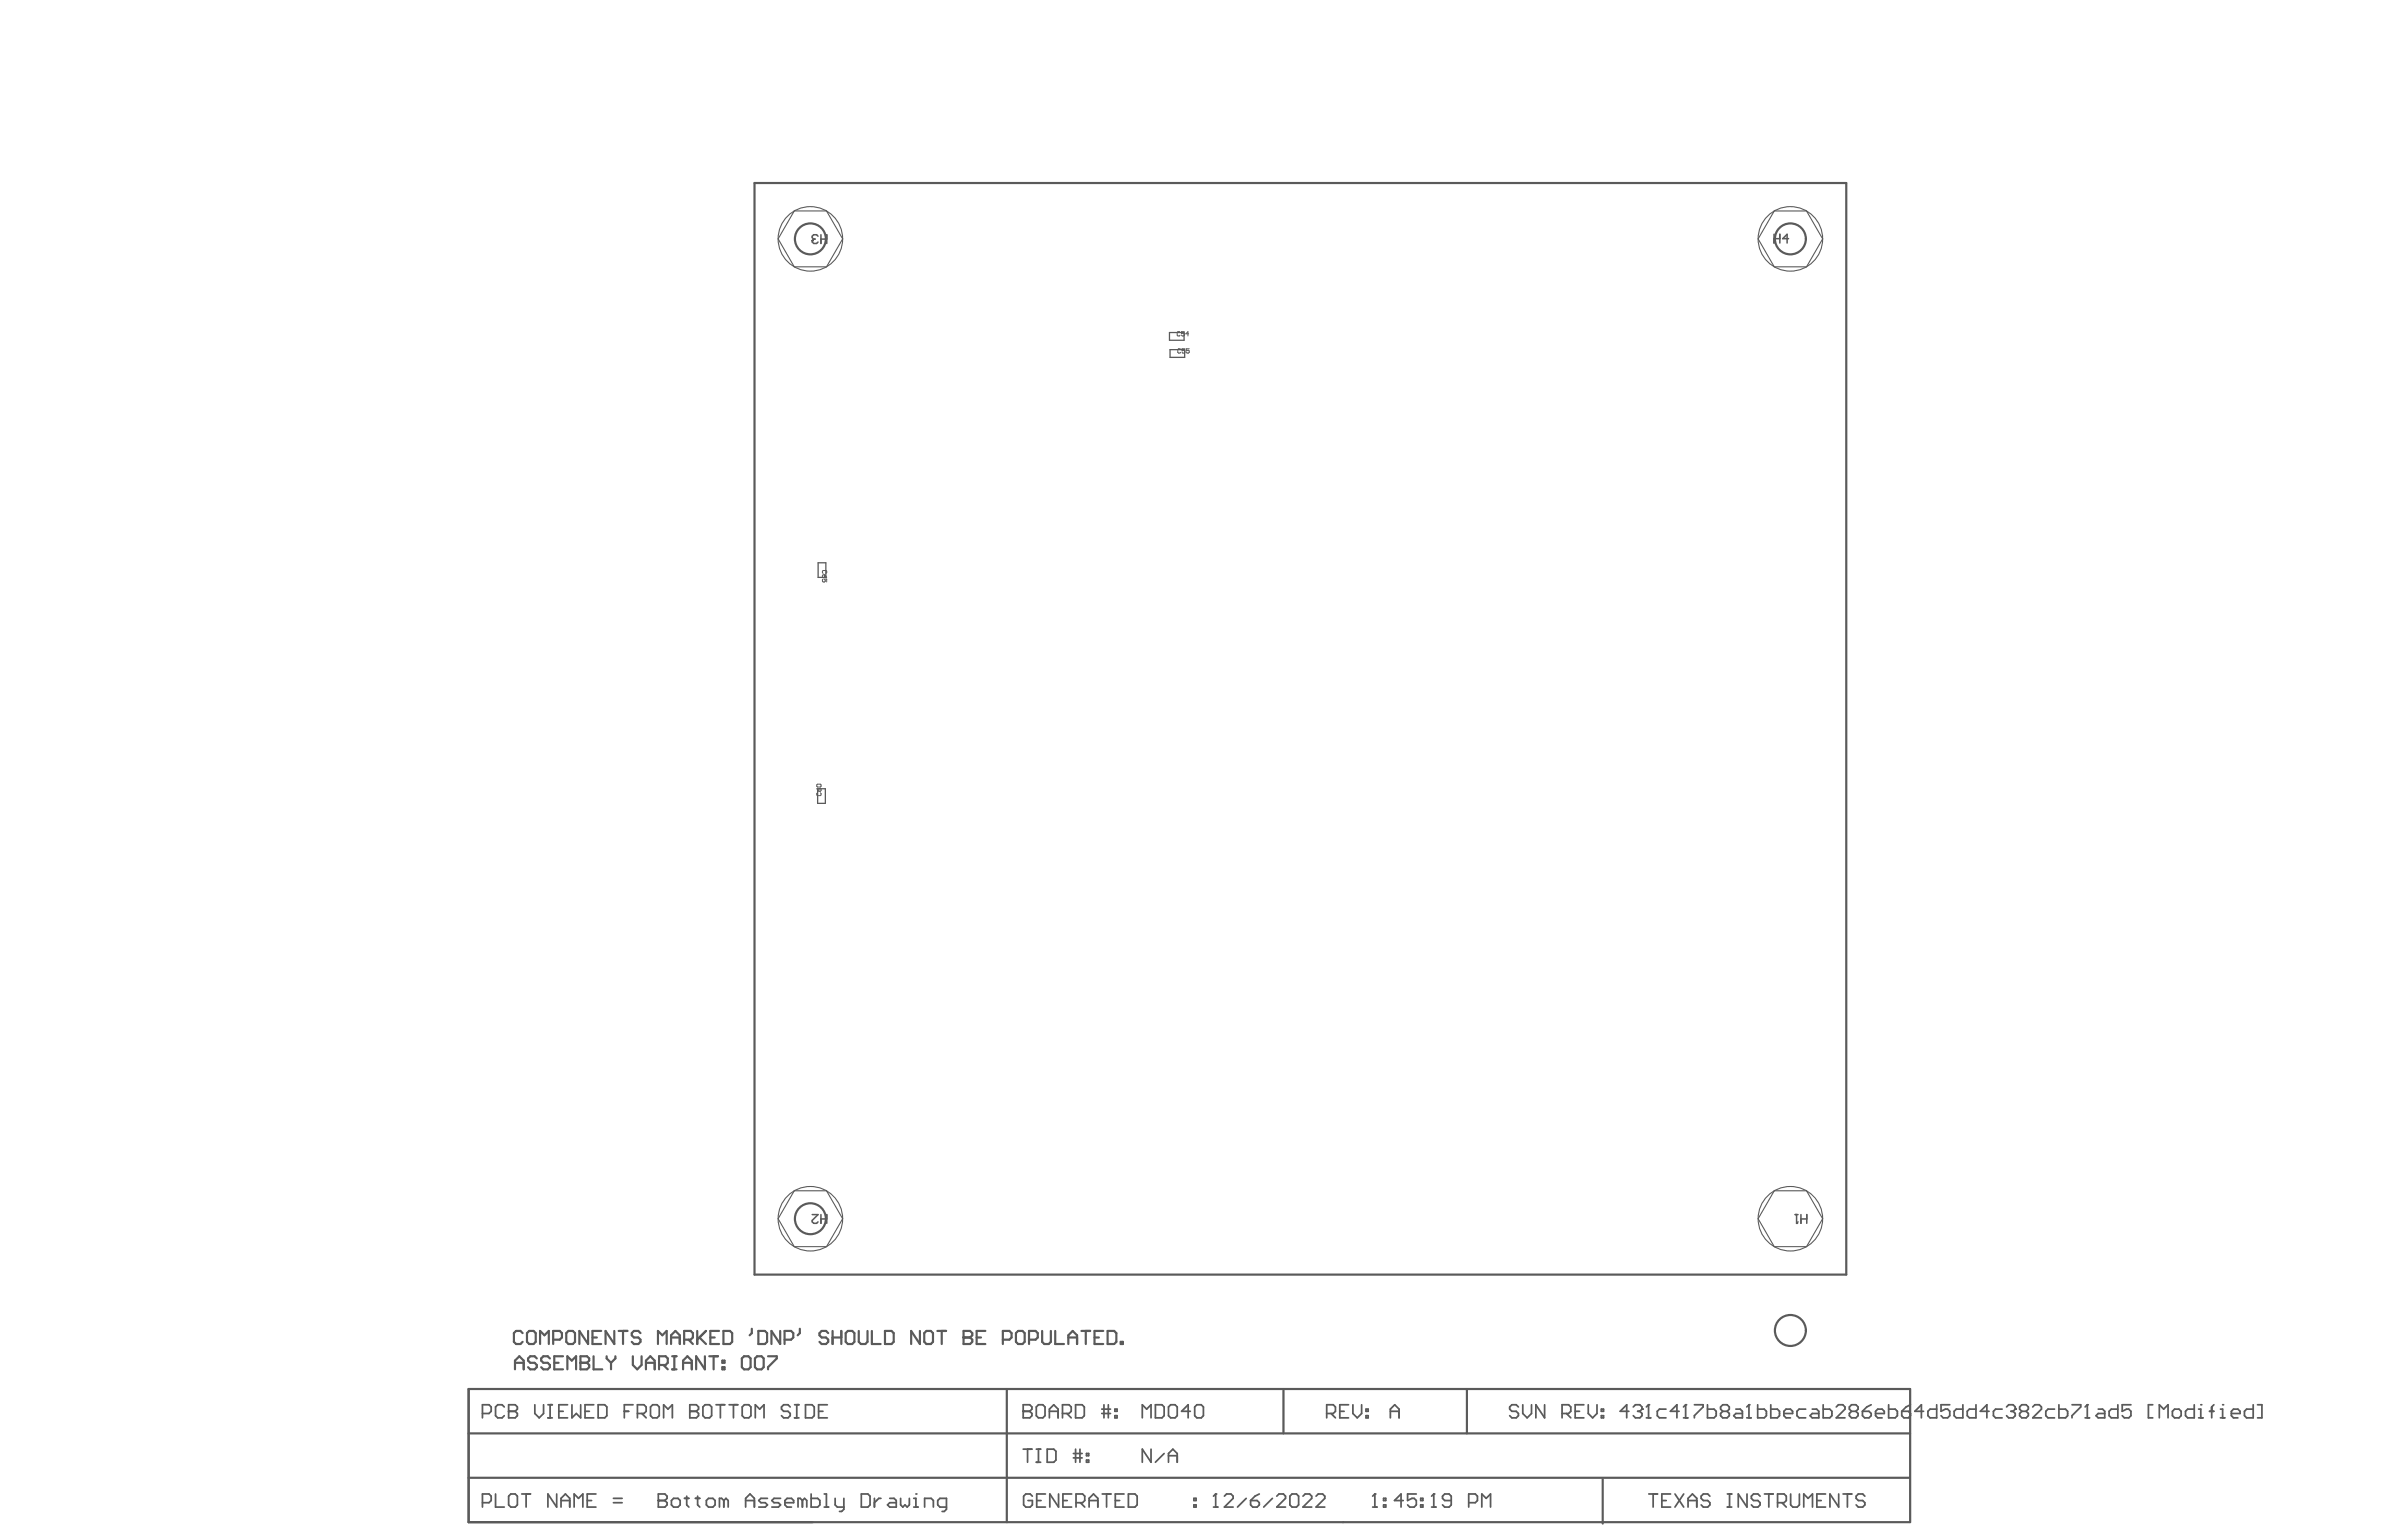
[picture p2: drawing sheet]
<svg xmlns="http://www.w3.org/2000/svg" width="432mm" height="279mm" viewBox="0 0 432 279" stroke-linecap="round" stroke-linejoin="round" font-family="sans-serif">
<g fill="none" stroke="#5a5a5a" stroke-width=".4">
<path d="M136.8 33.2h197.9v197.9h-197.9zM84.9 251.9v24.1h261.4v-24.1h-261.3v24.1M84.9 259.9h261.4M182.5 251.9v24.1M232.7 251.9v8M265.9 251.9v8M84.9 267.9h261.3M290.5 268.2v8.1"/>
<circle cx="146.9" cy="43.3" r="2.81"/>
<circle cx="324.6" cy="43.3" r="2.81"/>
<circle cx="146.9" cy="221" r="2.81"/>
<circle cx="324.6" cy="241.2" r="2.81"/>
</g>
<path d="M144 38.2h5.8l3 5.1-3 5.1h-5.8l-2.9-5.1zM321.6 38.3h5.9l2.9 5-2.9 5.1h-5.9l-2.9-5.1zM144 215.9h5.8l3 5.1-3 5h-5.8l-2.9-5zM321.6 215.9h5.9l2.9 5.1-2.9 5h-5.9l-2.9-5z" fill="none" stroke="#5a5a5a" stroke-width=".2"/>
<path d="M212 60.3h2.6v1.4h-2.6zM212.1 63.4h2.7v1.4h-2.7zM148.3 102h1.4v2.7h-1.4zM148.2 143h1.4v2.7h-1.4z" fill="none" stroke="#5a5a5a" stroke-width=".23"/>
<g fill="none" stroke="#5a5a5a" stroke-width=".28">
<path d="M147.2 43.6h.1M147.2 43.6v.3l.3 .2h.5l.3-.2M147.5 43.4h.3M147.5 43.4l-.3 .2M148.3 42.8l-.3-.2h-.5l-.3 .2v.3l.3 .3M148.8 43.4h1.1M148.8 42.6v1.5M149.9 42.6v1.5M321.6 42.5v1.6M321.6 43.3h1M322.6 42.5v1.6M324.2 43.3h-1l.8-.8v1.6"/>
<path d="M147.2 220.2h1.1l-1.1 1.1v.2l.3 .3h.5l.3-.3M148.8 220.2v1.6M148.8 221h1.1M149.9 220.2v1.6M325.4 220.2h.5M325.7 221.8h.1M325.7 220.2v1.6M325.9 221.5l-.2 .3M326.5 221h1M326.5 220.2v1.6M327.5 220.2v1.6"/>
</g>
<g fill="none" stroke="#5a5a5a" stroke-width=".18">
<path d="M213.9 60.3l-.1-.2-.4 .2v.5l.1 .1 .4-.1M214 63.4l-.1-.2-.4 .2v.5l.1 .1 .4-.1M214.7 60.1h-.5v.4l.2-.1 .3 .1-.1 .4-.4-.1M214.8 63.2h-.5v.4l.2-.1 .3 .1-.1 .4-.4-.1M215.5 60.5h-.5l.3-.4v.8M215.6 63.2h-.5v.4l.2-.1 .3 .1-.1 .4-.4-.1M149.2 104l-.1-.2 .1-.4h.5l.2 .2-.2 .4M149.2 105l-.1 .1 .1 .4 .4-.1-.1-.4h.4v.5M149.2 104.2h.3v.4l-.2 .1-.2-.1zM149.5 104.2l.4 .5M148.1 142.3l.1-.1h.5l.1 .4-.1 .1h-.5zM148.1 143l.4 .5"/>
<path d="M148.2 143.7l-.1 .2 .1 .4h.5l.1-.2-.1-.4M148.5 143.1l.1-.1 .2 .1-.1 .4h-.2z"/>
</g>
<g fill="none" stroke="#5a5a5a" stroke-width=".32">
<path d="M295.3 255.9h-1.6l1.2-1.2v2.4M296.1 255.1l.4-.4h.8l.4 .4v.4M185.5 262.8h1.6M186.3 262.8v2.3M187.9 262.8h.7M187.9 265.1h.7M188.3 262.8v2.3M189.8 262.8h1.2l.4 .4v1.5l-.4 .4h-1.2zM194.6 263.5h1.6M194.6 264.3h1.6M195 262.8v2.3M195.8 262.8v2.3"/>
<path d="M197 263.5h.4v.4h-.4zM197 264.7h.4v.4h-.4zM208.7 262.8v2.3l-1.6-2.3v2.3M211 263.5l-1.6 1.6M211.8 265.1v-1.6l.8-.7 .8 .7v1.6M211.8 263.9h1.6"/>
</g>
<circle cx="297.7" cy="255.5" r=".16" fill="#5a5a5a"/>
<path d="M296.9 255.9h.4M297.3 255.9l.4 .4v.4l-.4 .4h-.8l-.4-.4M297.7 255.5l-.4 .4M298.4 257.1h.8M298.8 254.7v2.4" fill="none" stroke="#5a5a5a" stroke-width=".32"/>
<circle cx="298.8" cy="254.7" r=".16" fill="#5a5a5a"/>
<path d="M298.8 254.7l-.4 .4M302 255.5h-1.2l-.4 .4v.8l.4 .4h1.2M304.4 255.9h-1.6l1.2-1.2v2.4M305.2 257.1h.8M305.6 254.7v2.4" fill="none" stroke="#5a5a5a" stroke-width=".32"/>
<circle cx="305.6" cy="254.7" r=".16" fill="#5a5a5a"/>
<path d="M305.6 254.7l-.4 .4M307.2 254.7h1.5v.4l-1.5 1.6v.4M309.5 254.7v2.4h1.2l.4-.4v-.8l-.4-.4h-1.2M312.3 255.9l-.4-.4v-.4l.4-.4h.8l.4 .4v.4l-.4 .4M312.3 255.9l-.4 .4v.4l.4 .4h.8l.4-.4v-.4l-.4-.4M312.3 255.9h.8M314.7 255.5h.8l.4 .4v1.2h-1.2l-.4-.4 .4-.4h1.2M316.6 257.1h.8M317 254.7v2.4" fill="none" stroke="#5a5a5a" stroke-width=".32"/>
<circle cx="317" cy="254.7" r=".16" fill="#5a5a5a"/>
<g fill="none" stroke="#5a5a5a" stroke-width=".32">
<path d="M317 254.7l-.4 .4M318.6 254.7v2.4h1.2l.4-.4v-.8l-.4-.4h-1.2M321 254.7v2.4h1.2l.4-.4v-.8l-.4-.4h-1.2M323.4 256.3h1.6v-.4l-.4-.4h-.8l-.4 .4v.8l.4 .4h.8M327.3 255.5h-1.2l-.4 .4v.8l.4 .4h1.2M328.5 255.5h.8l.4 .4v1.2h-1.2l-.4-.4 .4-.4h1.2M330.5 254.7v2.4h1.2l.4-.4v-.8l-.4-.4h-1.2M332.9 255.1l.4-.4h.8l.4 .4v.4l-1.6 1.6h1.6M335.6 255.9l-.4 .4v.4l.4 .4h.8l.4-.4v-.4l-.4-.4M335.6 255.9l-.4-.4v-.4l.4-.4h.8l.4 .4v.4l-.4 .4M335.6 255.9h.8M337.6 255.9h1.2l.4 .4v.4l-.4 .4h-.8l-.4-.4z"/>
<path d="M339.2 254.7l-.8 .4-.8 .8M340 256.3h1.6v-.4l-.4-.4h-.8l-.4 .4v.8l.4 .4h.8M342.4 254.7v2.4h1.2l.4-.4v-.8l-.4-.4h-1.2M344.7 255.9h1.2l.4 .4v.4l-.4 .4h-.8l-.4-.4zM346.3 254.7l-.8 .4-.8 .8M348.7 255.9h-1.6l1.2-1.2v2.4M351.1 254.7v2.4h-1.2l-.4-.4v-.8l.4-.4h1.2M353.4 254.7h-1.5v1.2l.8-.4h.4l.3 .4v.8l-.3 .4h-.8l-.4-.4M355.8 254.7v2.4h-1.2l-.4-.4v-.8l.4-.4h1.2M358.2 254.7v2.4h-1.2l-.4-.4v-.8l.4-.4h1.2M360.6 255.9h-1.6l1.2-1.2v2.4M362.9 255.5h-1.1l-.4 .4v.8l.4 .4h1.1"/>
<path d="M363.7 255.1l.4-.4h.8l.4 .4v.4"/>
</g>
<circle cx="365.3" cy="255.5" r=".16" fill="#5a5a5a"/>
<path d="M364.5 255.9h.4M364.9 255.9l.4 .4v.4l-.4 .4h-.8l-.4-.4M365.3 255.5l-.4 .4M366.5 255.9h.8M366.5 255.9l-.4 .4v.4l.4 .4h.8l.4-.4v-.4l-.4-.4M366.5 255.9l-.4-.4v-.4l.4-.4h.8l.4 .4v.4l-.4 .4M368.5 255.1l.4-.4h.8l.4 .4v.4l-1.6 1.6h1.6M372.4 255.5h-1.1l-.4 .4v.8l.4 .4h1.1M373.2 254.7v2.4h1.2l.4-.4v-.8l-.4-.4h-1.2M375.6 254.7h1.6v.4l-1.6 1.6v.4M378 257.1h.8M378.4 254.7v2.4" fill="none" stroke="#5a5a5a" stroke-width=".32"/>
<circle cx="378.4" cy="254.7" r=".16" fill="#5a5a5a"/>
<path d="M378.4 254.7l-.4 .4M380.4 255.5h.7l.4 .4v1.2h-1.1l-.4-.4 .4-.4h1.1M383.9 254.7v2.4h-1.2l-.4-.4v-.8l.4-.4h1.2M386.3 254.7h-1.6v1.2l.8-.4h.4l.4 .4v.8l-.4 .4h-.8l-.4-.4M390.2 254.7h-.7v2.4h.7M391.4 257.1v-2.4l.8 .8 .8-.8v2.4M394.2 255.5h.8l.4 .4v.8l-.4 .4h-.8l-.4-.4v-.8zM397.8 254.7v2.4h-1.2l-.4-.4v-.8l.4-.4h1.2M398.6 255.5h.4v1.6M398.6 257.1h.7" fill="none" stroke="#5a5a5a" stroke-width=".32"/>
<circle cx="399" cy="254.7" r=".16" fill="#5a5a5a"/>
<path d="M400.5 255.9h.8M401.3 254.7l-.4 .4v2M402.5 257.1h.8M402.5 255.5h.4v1.6" fill="none" stroke="#5a5a5a" stroke-width=".32"/>
<circle cx="402.9" cy="254.7" r=".16" fill="#5a5a5a"/>
<g fill="none" stroke="#5a5a5a" stroke-width=".32">
<path d="M185.5 254.7v2.4h1.2l.4-.4v-.4l-.4-.4h-1.2M207.1 257.1v-2.4l.8 .8 .8-.8v2.4M209.4 254.7h1.2l.4 .4v1.6l-.4 .4h-1.2zM211.8 255.1l.4-.4h.8l.4 .4v1.6l-.4 .4h-.8l-.4-.4zM215.8 255.9h-1.6l1.2-1.2v2.4M216.6 255.1l.4-.4h.8l.4 .4v1.6l-.4 .4h-.8l-.4-.4zM252 255.9h1.6M252 257.1v-1.6l.8-.8 .8 .8v1.6M275.3 255.1l-.4-.4h-.8l-.4 .4v.4l.4 .4h.8l.4 .4v.4l-.4 .4h-.8l-.4-.4M276 254.7v1.6l.8 .8 .8-.8v-1.6M280 254.7v2.4l-1.6-2.4v2.4M283.2 256.3h1.2l.3-.4v-.8l-.3-.4h-1.2v2.4"/>
<path d="M284 256.3l.7 .8M285.5 255.9h.8M287.1 254.7h-1.6v2.4h1.6M287.9 254.7v1.6l.8 .8 .8-.8v-1.6M290.3 256.7h.4v.4h-.4zM290.3 255.5h.4v.4h-.4zM404.5 256.3h1.6v-.4l-.4-.4h-.8l-.4 .4v.8l.4 .4h.8M408.4 254.7v2.4h-1.1l-.4-.4v-.8l.4-.4h1.1M409.2 254.7h.8v2.4h-.8M87.5 272.5h1.1l.4-.4v-.8l-.4-.4h-1.1v2.4M89.8 270.9v2.4h1.6M92.2 271.3l.4-.4h.8l.4 .4v1.6l-.4 .4h-.8l-.4-.4z"/>
<path d="M94.6 270.9h1.6M95.4 270.9v2.4M100.9 270.9v2.4l-1.6-2.4v2.4M101.7 273.3v-1.6l.8-.8 .8 .8v1.6M101.7 272.1h1.6M104.1 273.3v-2.4l.8 .8 .8-.8v2.4M106.4 272.1h.8M108 270.9h-1.6v2.4h1.6M111.2 272.5h1.6M111.2 271.7h1.6M187.1 271.3l-.4-.4h-.7l-.4 .4v1.6l.4 .4h.7l.4-.4v-.8h-.7M187.9 272.1h.8"/>
<path d="M189.5 270.9h-1.6v2.4h1.6M191.9 270.9v2.4l-1.6-2.4v2.4M192.7 272.1h.8M194.3 270.9h-1.6v2.4h1.6M195.1 272.5h1.1l.4-.4v-.8l-.4-.4h-1.1v2.4M195.8 272.5l.8 .8M197.4 272.1h1.6M197.4 273.3v-1.6l.8-.8 .8 .8v1.6M199.8 270.9h1.6M200.6 270.9v2.4M202.2 272.1h.8M203.8 270.9h-1.6v2.4h1.6"/>
<path d="M204.6 270.9h1.1l.4 .4v1.6l-.4 .4h-1.1zM216.4 272.9h.4v.4h-.4zM216.4 271.7h.4v.4h-.4z"/>
</g>
<circle cx="185.5" cy="255.9" r=".16" fill="#5a5a5a"/>
<g fill="none" stroke="#5a5a5a" stroke-width=".32">
<path d="M185.5 254.7h1.2l.4 .4v.4l-.4 .4h-1.2M187.9 255.1l.4-.4h.7l.4 .4v1.6l-.4 .4h-.7l-.4-.4zM190.2 255.9h1.6M190.2 257.1v-1.6l.8-.8 .8 .8v1.6M192.6 256.3h1.2l.4-.4v-.8l-.4-.4h-1.2v2.4M193.4 256.3l.8 .8M195 254.7h1.2l.4 .4v1.6l-.4 .4h-1.2zM199.7 256.3h1.6M199.7 255.5h1.6M200.1 254.7v2.4M200.9 254.7v2.4M202.1 255.5h.4v.4h-.4z"/>
<path d="M202.1 256.7h.4v.4h-.4zM248.8 273.3h.8M249.2 270.9v2.4"/>
</g>
<circle cx="249.2" cy="270.9" r=".16" fill="#5a5a5a"/>
<path d="M249.2 270.9l-.4 .4M250.8 271.7h.4v.4h-.4zM250.8 272.9h.4v.4h-.4zM254.4 272.1h-1.6l1.2-1.2v2.4M256.7 270.9h-1.5v1.2l.8-.4h.3l.4 .4v.8l-.4 .4h-.7l-.4-.4M257.5 271.7h.4v.4h-.4zM257.5 272.9h.4v.4h-.4zM259.5 273.3h.8M259.9 270.9v2.4" fill="none" stroke="#5a5a5a" stroke-width=".32"/>
<circle cx="259.9" cy="270.9" r=".16" fill="#5a5a5a"/>
<path d="M240.5 256.3h1.2l.4-.4v-.8l-.4-.4h-1.2v2.4M241.3 256.3l.8 .8M242.9 255.9h.8M244.5 254.7h-1.6v2.4h1.6M245.2 254.7v1.6l.8 .8 .8-.8v-1.6M247.6 256.7h.4v.4h-.4zM247.6 255.5h.4v.4h-.4zM119.3 270.9v2.4h1.2l.4-.4v-.4l-.4-.4h-1.2M259.9 270.9l-.4 .4M263.1 272.1h-1.2l-.4-.4v-.4l.4-.4h.8l.4 .4v1.6l-.4 .4h-.8l-.4-.4M266.2 272.5h1.2l.4-.4v-.8l-.4-.4h-1.2v2.4M268.6 273.3v-2.4l.8 .8 .8-.8v2.4" fill="none" stroke="#5a5a5a" stroke-width=".32"/>
<circle cx="119.3" cy="272.1" r=".16" fill="#5a5a5a"/>
<g fill="none" stroke="#5a5a5a" stroke-width=".32">
<path d="M119.3 270.9h1.2l.4 .4v.4l-.4 .4h-1.2M121.7 272.1l.4-.4h.8l.4 .4v.8l-.4 .4h-.8l-.4-.4zM124.1 271.7h.8M124.5 271.3v1.6l.4 .4M126.1 271.7h.8M126.5 271.3v1.6l.4 .4M128 272.1l.4-.4h.8l.4 .4v.8l-.4 .4h-.8l-.4-.4zM131.2 272.1l-.4-.4h-.4v1.6M131.2 272.1v1.2M131.2 272.1l.4-.4 .4 .4v1.2M135.2 272.1h1.5M135.2 273.3v-1.6l.8-.8 .7 .8v1.6"/>
<path d="M139.1 271.7h-1.2l-.4 .4 .4 .4h.8l.4 .4-.4 .4h-1.2M141.5 271.7h-1.2l-.4 .4 .4 .4h.8l.4 .4-.4 .4h-1.2M142.3 272.5h1.6v-.4l-.4-.4h-.8l-.4 .4v.8l.4 .4h.8M145.5 272.1l-.4-.4h-.4v1.6M145.5 272.1v1.2M145.5 272.1l.4-.4 .3 .4v1.2M147 270.9v2.4h1.2l.4-.4v-.8l-.4-.4h-1.2M149.4 270.9h.4v2.4M149.4 273.3h.8M151.4 271.7v1.2l.4 .4h1.2M153 271.7v2l-.4 .4h-.4M156.1 270.9h1.2l.4 .4v1.6l-.4 .4h-1.2z"/>
<path d="M158.5 271.7v1.6M159.7 271.7h-.4l-.8 .8M161.3 271.7h.8l.4 .4v1.2h-1.2l-.4-.4 .4-.4h1.2M163.3 271.7v1.2l.4 .4 .4-.4 .3 .4 .4-.4v-1.2M165.6 273.3h.8M165.6 271.7h.4v1.6"/>
</g>
<circle cx="166" cy="270.9" r=".16" fill="#5a5a5a"/>
<path d="M167.6 273.3v-1.6h1.2l.4 .4v1.2M171.6 273.3h-1.2l-.4-.4v-.8l.4-.4h1.2v2l-.4 .4h-.4M220 273.3h.8M220.4 270.9v2.4" fill="none" stroke="#5a5a5a" stroke-width=".32"/>
<circle cx="220.4" cy="270.9" r=".16" fill="#5a5a5a"/>
<g fill="none" stroke="#5a5a5a" stroke-width=".32">
<path d="M87.5 256.3h1.1l.4-.4v-.8l-.4-.4h-1.1v2.4M91.4 255.1l-.4-.4h-.8l-.4 .4v1.6l.4 .4h.8l.4-.4M92.2 254.7v2.4h1.2l.4-.4v-.4l-.4-.4h-1.2M220.4 270.9l-.4 .4M222 271.3l.4-.4h.7l.4 .4v.4l-1.5 1.6h1.5M225.9 271.7l-1.6 1.6M226.7 272.1h1.2l.4 .4v.4l-.4 .4h-.8l-.4-.4zM228.3 270.9l-.8 .4-.8 .8M230.7 271.7l-1.6 1.6M231.5 271.3l.3-.4h.8l.4 .4v.4l-1.5 1.6h1.5M234.2 270.9h.8l.4 .4v1.6l-.4 .4h-.8l-.4-.4v-1.6zM236.2 271.3l.4-.4h.8l.4 .4v.4l-1.6 1.6h1.6"/>
<path d="M238.6 271.3l.4-.4h.8l.4 .4v.4l-1.6 1.6h1.6"/>
</g>
<circle cx="92.2" cy="255.9" r=".16" fill="#5a5a5a"/>
<g fill="none" stroke="#5a5a5a" stroke-width=".32">
<path d="M92.2 254.7h1.2l.4 .4v.4l-.4 .4h-1.2M97 254.7v1.6l.7 .8 .8-.8v-1.6M99.3 254.7h.8M99.3 257.1h.8M99.7 254.7v2.4M101.3 255.9h.8M102.9 254.7h-1.6v2.4h1.6M103.7 254.7v2.4l.8-.8 .8 .8v-2.4M106.1 255.9h.7M107.6 254.7h-1.5v2.4h1.5M108.4 254.7h1.2l.4 .4v1.6l-.4 .4h-1.2zM113.2 255.9h.8"/>
<path d="M114.8 254.7h-1.6v2.4M115.6 256.3h1.1l.4-.4v-.8l-.4-.4h-1.1v2.4M116.3 256.3l.8 .8M117.9 255.1l.4-.4h.8l.4 .4v1.6l-.4 .4h-.8l-.4-.4zM120.3 257.1v-2.4l.8 .8 .8-.8v2.4M125 254.7v2.4h1.2l.4-.4v-.4l-.4-.4h-1.2"/>
</g>
<circle cx="125" cy="255.9" r=".16" fill="#5a5a5a"/>
<g fill="none" stroke="#5a5a5a" stroke-width=".32">
<path d="M125 254.7h1.2l.4 .4v.4l-.4 .4h-1.2M127.4 255.1l.4-.4h.8l.4 .4v1.6l-.4 .4h-.8l-.4-.4zM129.8 254.7h1.6M130.6 254.7v2.4M132.2 254.7h1.6M133 254.7v2.4M134.9 254.7h.8l.4 .4v1.6l-.4 .4h-.8l-.4-.4v-1.6zM136.9 257.1v-2.4l.8 .8 .8-.8v2.4M143.2 255.1l-.3-.4h-.8l-.4 .4v.4l.4 .4h.8l.3 .4v.4l-.3 .4h-.8l-.4-.4M144 254.7h.8M144 257.1h.8M144.4 254.7v2.4"/>
<path d="M146 254.7h1.2l.4 .4v1.6l-.4 .4h-1.2zM148.4 255.9h.8M150 254.7h-1.6v2.4h1.6M298.9 270.9h1.6M299.7 270.9v2.4M301.3 272.1h.7M302.8 270.9h-1.5v2.4h1.5M303.6 270.9l1.6 2.4M305.2 270.9l-1.6 2.4M306 272.1h1.6M306 273.3v-1.6l.8-.8 .8 .8v1.6M310 271.3l-.4-.4h-.8l-.4 .4v.4l.4 .4h.8l.4 .4v.4l-.4 .4h-.8l-.4-.4"/>
<path d="M313.1 270.9h.8M313.1 273.3h.8M313.5 270.9v2.4M316.7 270.9v2.4l-1.6-2.4v2.4M319.1 271.3l-.4-.4h-.8l-.4 .4v.4l.4 .4h.8l.4 .4v.4l-.4 .4h-.8l-.4-.4M319.9 270.9h1.5M320.6 270.9v2.4M322.2 272.5h1.2l.4-.4v-.8l-.4-.4h-1.2v2.4M323 272.5l.8 .8M324.6 270.9v2l.4 .4h.8l.4-.4v-2M327 273.3v-2.4l.8 .8 .8-.8v2.4M329.4 272.1h.7"/>
<path d="M330.9 270.9h-1.5v2.4h1.5M333.3 270.9v2.4l-1.6-2.4v2.4M334.1 270.9h1.6M334.9 270.9v2.4M338.1 271.3l-.4-.4h-.8l-.4 .4v.4l.4 .4h.8l.4 .4v.4l-.4 .4h-.8l-.4-.4"/>
</g>
<path d="M93.4 248.3v-1.6l.7-.8 .8 .8v1.6M93.4 247.1h1.5M97.3 246.3l-.4-.4h-.8l-.4 .4v.4l.4 .4h.8l.4 .4v.4l-.4 .4h-.8l-.4-.4M99.7 246.3l-.4-.4h-.8l-.4 .4v.4l.4 .4h.8l.4 .4v.4l-.4 .4h-.8l-.4-.4M100.5 247.1h.8M102.1 245.9h-1.6v2.4h1.6M102.9 248.3v-2.4l.7 .8 .8-.8v2.4M105.2 245.9v2.4h1.2l.4-.4v-.4l-.4-.4h-1.2" fill="none" stroke="#5a5a5a" stroke-width=".4"/>
<circle cx="105.2" cy="247.1" r=".2" fill="#5a5a5a"/>
<g fill="none" stroke="#5a5a5a" stroke-width=".4">
<path d="M94.7 241.7l-.4-.4h-.7l-.4 .4v1.6l.4 .4h.7l.4-.4M95.9 241.3h.8l.4 .4v1.6l-.4 .4h-.8l-.4-.4v-1.6zM97.9 243.7v-2.4l.8 .8 .8-.8v2.4M100.3 242.9h1.2l.4-.4v-.8l-.4-.4h-1.2v2.4M103 241.3h.8l.4 .4v1.6l-.4 .4h-.8l-.3-.4v-1.6zM105.2 245.9h1.2l.4 .4v.4l-.4 .4h-1.2M106.6 241.3v2.4l-1.6-2.4v2.4M107.4 242.5h.8M107.6 245.9v2.4h1.6M109 241.3h-1.6v2.4h1.6M110 245.9v.4l.8 .8M110.8 247.1v1.2"/>
<path d="M111.4 241.3v2.4l-1.6-2.4v2.4M111.6 245.9v.4l-.8 .8M112.1 241.3h1.6M112.9 241.3v2.4M114.7 245.9v1.6l.8 .8 .8-.8v-1.6M116.1 241.7l-.4-.4h-.8l-.4 .4v.4l.4 .4h.8l.4 .4v.4l-.4 .4h-.8l-.4-.4M117.1 247.1h1.6M117.1 248.3v-1.6l.8-.8 .8 .8v1.6M119.3 243.7v-2.4l.8 .8 .8-.8v2.4M119.5 247.5h1.2l.4-.4v-.8l-.4-.4h-1.2v2.4M120.3 247.5l.8 .8M121.6 242.5h1.6"/>
<path d="M121.6 243.7v-1.6l.8-.8 .8 .8v1.6M121.8 245.9h.8M121.8 248.3h.8M122.2 245.9v2.4M123.8 247.1h1.6M123.8 248.3v-1.6l.8-.8 .8 .8v1.6M124 242.9h1.2l.4-.4v-.8l-.4-.4h-1.2v2.4M124.8 242.9l.8 .8M126.4 241.3v2.4M126.8 242.5l1.2 1.2M127.8 245.9v2.4l-1.6-2.4v2.4M128 241.3l-1.6 1.6"/>
<path d="M128.6 245.9h1.6M128.8 242.5h.8M129.4 245.9v2.4M130.4 241.3h-1.6v2.4h1.6M130.9 246.7h.4v.4h-.4zM130.9 247.9h.4v.4h-.4zM131.1 241.3h1.2l.4 .4v1.6l-.4 .4h-1.2zM134.9 245.9h.8l.4 .4v1.6l-.4 .4h-.8l-.4-.4v-1.6zM136.3 240.9v.8l-.4 .4M137.2 245.9h.8l.4 .4v1.6l-.4 .4h-.8l-.3-.4v-1.6zM137.5 241.3h1.2l.4 .4v1.6l-.4 .4h-1.2zM139.2 245.9h1.6v.4l-1.6 1.6v.4"/>
<path d="M141.4 241.3v2.4l-1.6-2.4v2.4M142.2 242.9h1.2l.4-.4v-.8l-.4-.4h-1.2v2.4M145 240.9v.8l-.4 .4M150.1 241.7l-.4-.4h-.8l-.3 .4v.4l.3 .4h.8l.4 .4v.4l-.4 .4h-.8l-.3-.4M150.9 242.5h1.6M150.9 241.3v2.4M152.5 241.3v2.4M153.7 241.3h.8l.4 .4v1.6l-.4 .4h-.8l-.4-.4v-1.6zM155.7 241.3v2l.4 .4h.8l.4-.4v-2M158 241.3v2.4h1.6M160.4 241.3h1.2l.4 .4v1.6l-.4 .4h-1.2zM166.8 241.3v2.4l-1.6-2.4v2.4"/>
<path d="M167.9 241.3h.8l.4 .4v1.6l-.4 .4h-.8l-.4-.4v-1.6zM169.9 241.3h1.6M170.7 241.3v2.4M174.7 241.3v2.4h1.2l.4-.4v-.4l-.4-.4h-1.2"/>
</g>
<circle cx="174.7" cy="242.5" r=".2" fill="#5a5a5a"/>
<g fill="none" stroke="#5a5a5a" stroke-width=".4">
<path d="M174.7 241.3h1.2l.4 .4v.4l-.4 .4h-1.2M177 242.5h.8M178.6 241.3h-1.6v2.4h1.6M181.8 242.9h1.2l.4-.4v-.8l-.4-.4h-1.2v2.4M184.6 241.3h.8l.3 .4v1.6l-.3 .4h-.8l-.4-.4v-1.6zM186.5 242.9h1.2l.4-.4v-.8l-.4-.4h-1.2v2.4M188.9 241.3v2l.4 .4h.8l.4-.4v-2M191.3 241.3v2.4h1.6M193.7 242.5h1.5M193.7 243.7v-1.6l.8-.8 .7 .8v1.6M196 241.3h1.6M196.8 241.3v2.4"/>
<path d="M198.4 242.5h.8M200 241.3h-1.6v2.4h1.6M200.8 241.3h1.2l.4 .4v1.6l-.4 .4h-1.2zM203.2 243.3h.4v.4h-.4z"/>
</g>
<g fill="none" stroke="#5a5a5a" stroke-width=".2">
<circle cx="146.9" cy="43.3" r="5.8"/>
<circle cx="324.6" cy="43.3" r="5.8"/>
<circle cx="146.9" cy="221" r="5.8"/>
<circle cx="324.6" cy="221" r="5.8"/>
</g>
</svg>
